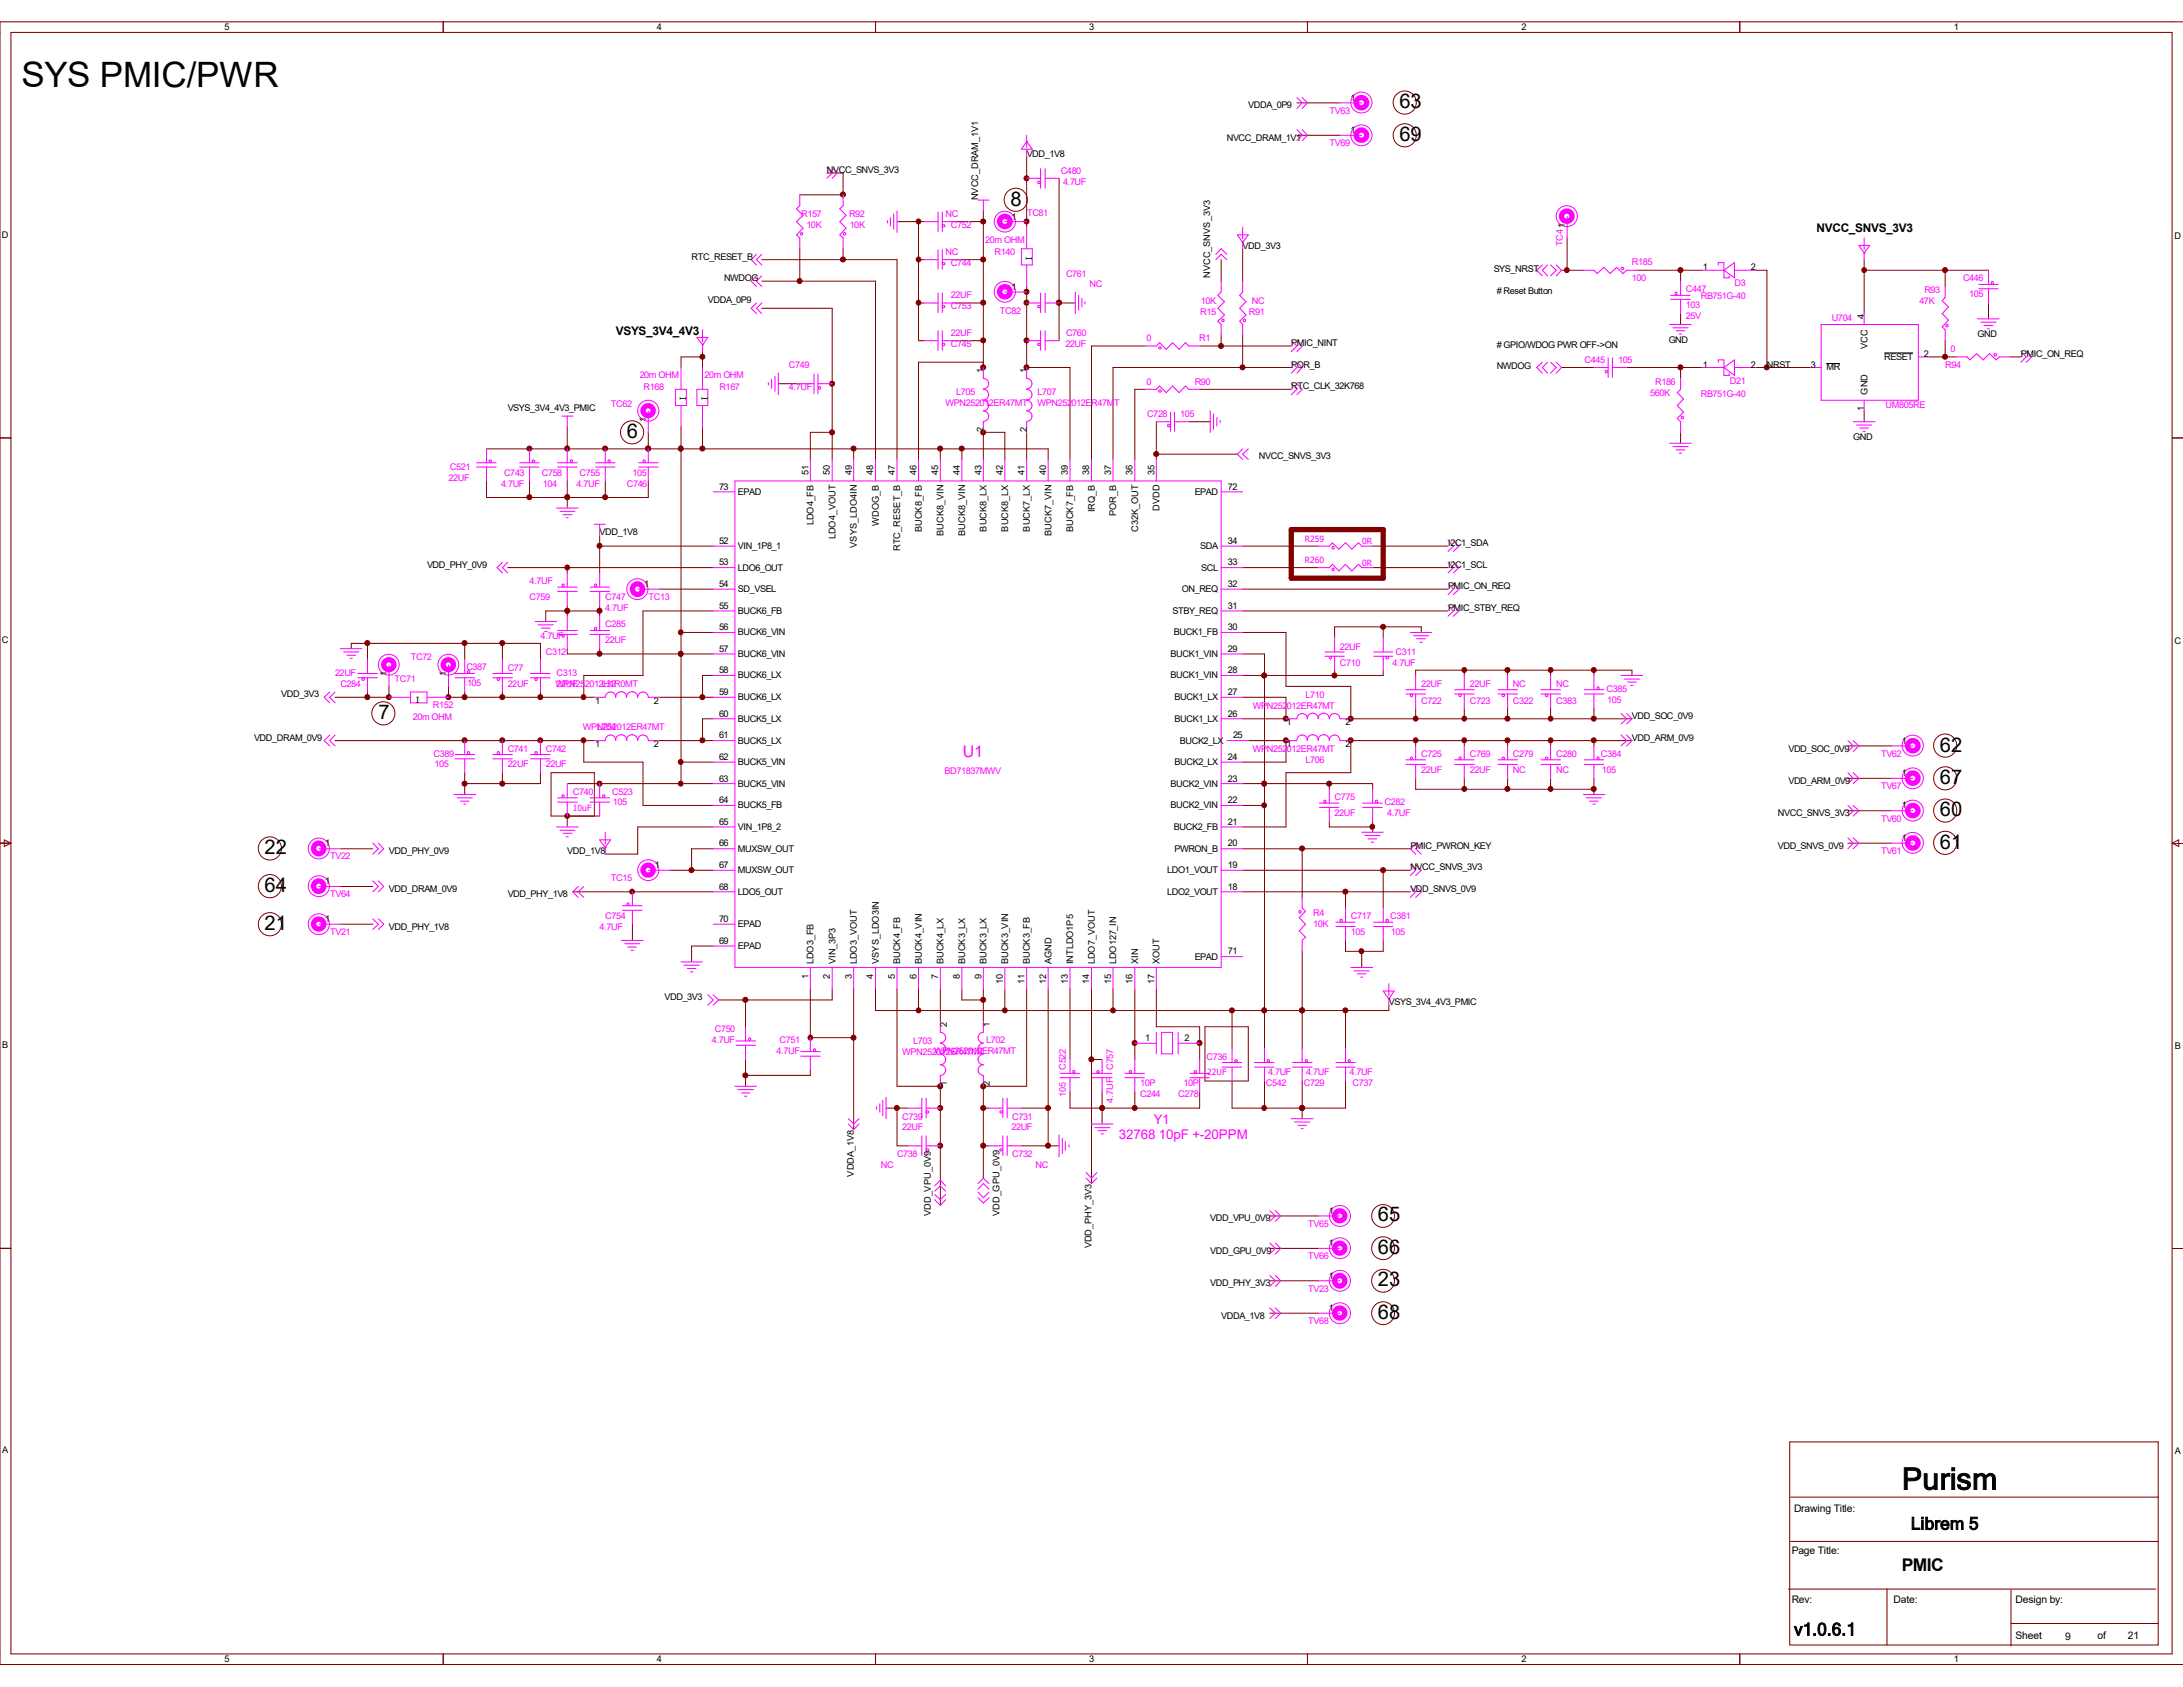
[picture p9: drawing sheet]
<svg xmlns="http://www.w3.org/2000/svg" width="279mm" height="216mm" viewBox="0 0 279 216" stroke-linecap="round" stroke-linejoin="round" font-family="sans-serif">
<defs><g id="words">
<text font-size="4.5" x="2.8" y="11.1">SYS PMIC/PWR</text>
<text font-size="3.9" x="243.4" y="190.6">Purism</text>
<g font-size="2.6">
<text x="179.1" y="13.9">63</text>
<text x="179.1" y="18">69</text>
<text x="129.3" y="26.3">8</text>
<text x="80.2" y="56">6</text>
<text x="48.4" y="92">7</text>
<text x="248.3" y="96.2">62</text>
<text x="248.3" y="100.3">67</text>
<text x="248.3" y="104.4">60</text>
<text x="33.9" y="109.3">22</text>
<text x="248.3" y="108.6">61</text>
<text x="33.9" y="114.1">64</text>
<text x="33.9" y="119">21</text>
<text x="176.4" y="160.5">66</text>
<text x="176.4" y="156.3">65</text>
<text x="176.4" y="164.6">23</text>
<text x="176.4" y="168.7">68</text>
</g>
<g font-size="2.2">
<text x="244.6" y="195.7">Librem 5</text>
<text x="243.4" y="201">PMIC</text>
<text x="229.6" y="209.3">v1.0.6.1</text>
</g>
<text font-size="2.1" fill="#f0f" x="123.2" y="96.9">U1</text>
<g font-size="1.7" fill="#f0f">
<text x="147.7" y="143.8">Y1</text>
<text x="143.2" y="145.8">32768 10pF +-20PPM</text>
</g>
<g font-size="1.5">
<text x="232.5" y="29.6">NVCC_SNVS_3V3</text>
<text x="78.8" y="42.9">VSYS_3V4_4V3</text>
</g>
<g font-size="1.3">
<text x="229.6" y="193.5">Drawing Title:</text>
<text x="229.3" y="198.9">Page Title:</text>
<text x="229.3" y="205.1">Rev:</text>
<text x="242.4" y="205.1">Date:</text>
<text x="258" y="209.7">Sheet</text>
<text x="258" y="205.1">Design by:</text>
<text x="264.3" y="209.8">9</text>
<text x="268.5" y="209.7">of</text>
<text x="272.3" y="209.7">21</text>
</g>
<g font-size="1.2">
<text x="28.7" y="3.9">5</text>
<text x="84.1" y="3.9">4</text>
<text x="139.4" y="3.9">3</text>
<text x="194.7" y="3.9">2</text>
<text x="250.1" y="3.9">1</text>
<text x="157" y="18">NVCC_DRAM_1V1</text>
<text x="159.8" y="13.9">VDDA_0P9</text>
<text x="172.8" y="17.1">1</text>
<text x="172.8" y="12.9">1</text>
<text x="105.8" y="22.1">NVCC_SNVS_3V3</text>
<text x="131.4" y="20.1">VDD_1V8</text>
<text x="125.2" y="25.6" transform="rotate(-90 125.2 25.6)">NVCC_DRAM_1V1</text>
<text x="129.5" y="28.1">1</text>
<text x=".3" y="30.4">D</text>
<text x="88.5" y="33.2">RTC_RESET_B</text>
<text x="92.7" y="36">NWDOG</text>
<text x="154.9" y="35.6" transform="rotate(-90 154.9 35.6)">NVCC_SNVS_3V3</text>
<text x="159" y="31.8">VDD_3V3</text>
<text x="191.2" y="34.8">SYS_NRST</text>
<text x="217.9" y="34.6">1</text>
<text x="224.1" y="34.6">2</text>
<text x="278.3" y="30.6">D</text>
<text x="90.6" y="38.8">VDDA_0P9</text>
<text x="129.5" y="37.1">1</text>
<text x="191.6" y="37.6"># Reset Button</text>
<text x="238.6" y="40.8" transform="rotate(-90 238.6 40.8)">4</text>
<text x="125.9" y="47.8" transform="rotate(-90 125.9 47.8)">1</text>
<text x="131.4" y="47.8" transform="rotate(-90 131.4 47.8)">1</text>
<text x="165.3" y="47">POR_B</text>
<text x="165.3" y="44.3">PMIC_NINT</text>
<text x="191.6" y="44.5"># GPIO/WDOG PWR OFF-&gt;ON</text>
<text x="191.6" y="47.2">NWDOG</text>
<text x="213.6" y="43.9">GND</text>
<text x="217.9" y="47">1</text>
<text x="224.1" y="47">2</text>
<text x="226.1" y="47">NRST</text>
<text x="231.8" y="47">3</text>
<text x="233.8" y="47.4">MR</text>
<text x="239" y="44.7" transform="rotate(-90 239 44.7)">VCC</text>
<text x="241.2" y="46.1">RESET</text>
<text x="246.2" y="45.7">2</text>
<text x="253.1" y="43.2">GND</text>
<text x="258.7" y="45.7">PMIC_ON_REQ</text>
<text x="65" y="52.6">VSYS_3V4_4V3_PMIC</text>
<text x="165.3" y="49.8">RTC_CLK_32K768</text>
<text x="238.6" y="52.5" transform="rotate(-90 238.6 52.5)">1</text>
<text x="239" y="50.5" transform="rotate(-90 239 50.5)">GND</text>
<text x="82.7" y="54.1" transform="rotate(-90 82.7 54.1)">1</text>
<text x="125.9" y="55.3" transform="rotate(-90 125.9 55.3)">2</text>
<text x="131.4" y="55.3" transform="rotate(-90 131.4 55.3)">2</text>
<text x="161.1" y="58.8">NVCC_SNVS_3V3</text>
<text x="237.2" y="56.3">GND</text>
<text x="92" y="62.7">73</text>
<text x="94.4" y="63.3">EPAD</text>
<text x="103.5" y="60.7" transform="rotate(-90 103.5 60.7)">51</text>
<text x="106.2" y="60.7" transform="rotate(-90 106.2 60.7)">50</text>
<text x="109" y="60.7" transform="rotate(-90 109 60.7)">49</text>
<text x="111.8" y="60.7" transform="rotate(-90 111.8 60.7)">48</text>
<text x="114.5" y="60.7" transform="rotate(-90 114.5 60.7)">47</text>
<text x="117.3" y="60.7" transform="rotate(-90 117.3 60.7)">46</text>
<text x="120.1" y="60.7" transform="rotate(-90 120.1 60.7)">45</text>
<text x="122.9" y="60.7" transform="rotate(-90 122.9 60.7)">44</text>
<text x="125.6" y="60.7" transform="rotate(-90 125.6 60.7)">43</text>
<text x="128.4" y="60.7" transform="rotate(-90 128.4 60.7)">42</text>
<text x="131.1" y="60.7" transform="rotate(-90 131.1 60.7)">41</text>
<text x="133.9" y="60.7" transform="rotate(-90 133.9 60.7)">40</text>
<text x="136.7" y="60.7" transform="rotate(-90 136.7 60.7)">39</text>
<text x="139.4" y="60.7" transform="rotate(-90 139.4 60.7)">38</text>
<text x="140.1" y="65.6" transform="rotate(-90 140.1 65.6)">IRQ_B</text>
<text x="142.2" y="60.7" transform="rotate(-90 142.2 60.7)">37</text>
<text x="144.9" y="60.7" transform="rotate(-90 144.9 60.7)">36</text>
<text x="147.7" y="60.7" transform="rotate(-90 147.7 60.7)">35</text>
<text x="148.4" y="65.4" transform="rotate(-90 148.4 65.4)">DVDD</text>
<text x="152.9" y="63.3">EPAD</text>
<text x="157.1" y="62.7">72</text>
<text x="76.8" y="68.5">VDD_1V8</text>
<text x="92" y="69.6">52</text>
<text x="94.4" y="70.3">VIN_1P8_1</text>
<text x="104.1" y="67.2" transform="rotate(-90 104.1 67.2)">LDO4_FB</text>
<text x="106.9" y="69" transform="rotate(-90 106.9 69)">LDO4_VOUT</text>
<text x="109.7" y="70.1" transform="rotate(-90 109.7 70.1)">VSYS_LDO4IN</text>
<text x="112.5" y="67.3" transform="rotate(-90 112.5 67.3)">WDOG_B</text>
<text x="115.2" y="70.5" transform="rotate(-90 115.2 70.5)">RTC_RESET_B</text>
<text x="118" y="68.1" transform="rotate(-90 118 68.1)">BUCK8_FB</text>
<text x="120.8" y="68.6" transform="rotate(-90 120.8 68.6)">BUCK8_VIN</text>
<text x="123.5" y="68.6" transform="rotate(-90 123.5 68.6)">BUCK8_VIN</text>
<text x="126.3" y="68" transform="rotate(-90 126.3 68)">BUCK8_LX</text>
<text x="129" y="68" transform="rotate(-90 129 68)">BUCK8_LX</text>
<text x="131.8" y="68" transform="rotate(-90 131.8 68)">BUCK7_LX</text>
<text x="134.6" y="68.6" transform="rotate(-90 134.6 68.6)">BUCK7_VIN</text>
<text x="137.4" y="68.1" transform="rotate(-90 137.4 68.1)">BUCK7_FB</text>
<text x="142.9" y="66" transform="rotate(-90 142.9 66)">POR_B</text>
<text x="145.7" y="68.1" transform="rotate(-90 145.7 68.1)">C32K_OUT</text>
<text x="153.6" y="70.3">SDA</text>
<text x="157.1" y="69.6">34</text>
<text x="185.3" y="69.9">I2C1_SDA</text>
<text x="54.7" y="72.6">VDD_PHY_0V9</text>
<text x="82.5" y="75.1">1</text>
<text x="92" y="72.3">53</text>
<text x="92" y="75.1">54</text>
<text x="92" y="77.9">55</text>
<text x="94.4" y="73">LDO6_OUT</text>
<text x="94.4" y="75.8">SD_VSEL</text>
<text x="151.3" y="75.8">ON_REQ</text>
<text x="153.8" y="73">SCL</text>
<text x="157.1" y="77.9">31</text>
<text x="157.1" y="75.1">32</text>
<text x="157.1" y="72.3">33</text>
<text x="185.3" y="75.4">PMIC_ON_REQ</text>
<text x="185.3" y="72.6">I2C1_SCL</text>
<text x=".3" y="82.3">C</text>
<text x="92" y="80.7">56</text>
<text x="92" y="83.4">57</text>
<text x="94.4" y="78.6">BUCK6_FB</text>
<text x="94.4" y="81.3">BUCK6_VIN</text>
<text x="150.1" y="78.6">STBY_REQ</text>
<text x="150.2" y="81.3">BUCK1_FB</text>
<text x="157.1" y="83.4">29</text>
<text x="157.1" y="80.7">30</text>
<text x="185.3" y="78.2">PMIC_STBY_REQ</text>
<text x="278.3" y="82.4">C</text>
<text x="36" y="89.2">VDD_3V3</text>
<text x="49.5" y="86.6" transform="rotate(-90 49.5 86.6)">1</text>
<text x="57.1" y="86.6" transform="rotate(-90 57.1 86.6)">1</text>
<text x="92" y="86.2">58</text>
<text x="92" y="88.9">59</text>
<text x="94.4" y="84.1">BUCK6_VIN</text>
<text x="94.4" y="86.8">BUCK6_LX</text>
<text x="94.4" y="89.6">BUCK6_LX</text>
<text x="149.8" y="86.8">BUCK1_VIN</text>
<text x="149.8" y="84.1">BUCK1_VIN</text>
<text x="150.3" y="89.6">BUCK1_LX</text>
<text x="157.1" y="88.9">27</text>
<text x="157.1" y="86.2">28</text>
<text x="32.5" y="94.8">VDD_DRAM_0V9</text>
<text x="76.2" y="95.6">1</text>
<text x="76.2" y="90">1</text>
<text x="83.7" y="95.6">2</text>
<text x="83.7" y="90">2</text>
<text x="92" y="91.7">60</text>
<text x="92" y="94.5">61</text>
<text x="94.4" y="92.4">BUCK5_LX</text>
<text x="94.4" y="95.2">BUCK5_LX</text>
<text x="150.3" y="92.4">BUCK1_LX</text>
<text x="151" y="95.2">BUCK2_LX</text>
<text x="157.1" y="91.7">26</text>
<text x="157.8" y="94.5">25</text>
<text x="164.7" y="92.8">1</text>
<text x="164.7" y="95.6">1</text>
<text x="172.2" y="92.8">2</text>
<text x="172.2" y="95.6">2</text>
<text x="208.9" y="94.8">VDD_ARM_0V9</text>
<text x="208.9" y="92">VDD_SOC_0V9</text>
<text x="243.4" y="95.2">1</text>
<text x="92" y="97.2">62</text>
<text x="92" y="100">63</text>
<text x="94.4" y="97.9">BUCK5_VIN</text>
<text x="94.4" y="100.7">BUCK5_VIN</text>
<text x="149.8" y="100.7">BUCK2_VIN</text>
<text x="150.3" y="97.9">BUCK2_LX</text>
<text x="157.1" y="100">23</text>
<text x="157.1" y="97.2">24</text>
<text x="228.9" y="96.2">VDD_SOC_0V9</text>
<text x="228.9" y="100.3">VDD_ARM_0V9</text>
<text x="243.4" y="99.4">1</text>
<text x="92" y="102.8">64</text>
<text x="92" y="105.6">65</text>
<text x="94.4" y="103.5">BUCK5_FB</text>
<text x="94.4" y="106.2">VIN_1P8_2</text>
<text x="149.8" y="103.5">BUCK2_VIN</text>
<text x="150.2" y="106.2">BUCK2_FB</text>
<text x="157.1" y="105.6">21</text>
<text x="157.1" y="102.8">22</text>
<text x="227.5" y="104.4">NVCC_SNVS_3V3</text>
<text x="243.4" y="107.7">1</text>
<text x="243.4" y="103.5">1</text>
<text x="41.6" y="113.2">1</text>
<text x="41.6" y="108.3">1</text>
<text x="49.8" y="109.3">VDD_PHY_0V9</text>
<text x="72.6" y="109.3">VDD_1V8</text>
<text x="83.8" y="111.1">1</text>
<text x="92" y="108.3">66</text>
<text x="92" y="111.1">67</text>
<text x="92" y="113.9">68</text>
<text x="94.4" y="109">MUXSW_OUT</text>
<text x="94.4" y="111.8">MUXSW_OUT</text>
<text x="149.4" y="111.8">LDO1_VOUT</text>
<text x="150.3" y="109">PWRON_B</text>
<text x="157.1" y="113.9">18</text>
<text x="157.1" y="111.1">19</text>
<text x="157.1" y="108.3">20</text>
<text x="180.5" y="111.4">NVCC_SNVS_3V3</text>
<text x="180.5" y="108.6">PMIC_PWRON_KEY</text>
<text x="227.5" y="108.6">VDD_SNVS_0V9</text>
<text x="41.6" y="118">1</text>
<text x="49.8" y="114.1">VDD_DRAM_0V9</text>
<text x="49.8" y="119">VDD_PHY_1V8</text>
<text x="65" y="114.9">VDD_PHY_1V8</text>
<text x="92" y="118">70</text>
<text x="94.4" y="114.5">LDO5_OUT</text>
<text x="94.4" y="118.7">EPAD</text>
<text x="149.4" y="114.5">LDO2_VOUT</text>
<text x="180.5" y="114.1">VDD_SNVS_0V9</text>
<text x="92" y="120.8">69</text>
<text x="94.4" y="121.5">EPAD</text>
<text x="103.5" y="125.3" transform="rotate(-90 103.5 125.3)">1</text>
<text x="104.1" y="123.4" transform="rotate(-90 104.1 123.4)">LDO3_FB</text>
<text x="106.2" y="125.3" transform="rotate(-90 106.2 125.3)">2</text>
<text x="106.9" y="123.4" transform="rotate(-90 106.9 123.4)">VIN_3P3</text>
<text x="109" y="125.3" transform="rotate(-90 109 125.3)">3</text>
<text x="109.7" y="123.4" transform="rotate(-90 109.7 123.4)">LDO3_VOUT</text>
<text x="111.8" y="125.3" transform="rotate(-90 111.8 125.3)">4</text>
<text x="112.5" y="123.4" transform="rotate(-90 112.5 123.4)">VSYS_LDO3IN</text>
<text x="114.5" y="125.3" transform="rotate(-90 114.5 125.3)">5</text>
<text x="115.2" y="123.4" transform="rotate(-90 115.2 123.4)">BUCK4_FB</text>
<text x="117.3" y="125.3" transform="rotate(-90 117.3 125.3)">6</text>
<text x="118" y="123.4" transform="rotate(-90 118 123.4)">BUCK4_VIN</text>
<text x="120.1" y="125.3" transform="rotate(-90 120.1 125.3)">7</text>
<text x="120.8" y="123.4" transform="rotate(-90 120.8 123.4)">BUCK4_LX</text>
<text x="122.9" y="125.3" transform="rotate(-90 122.9 125.3)">8</text>
<text x="123.5" y="123.4" transform="rotate(-90 123.5 123.4)">BUCK3_LX</text>
<text x="125.6" y="125.3" transform="rotate(-90 125.6 125.3)">9</text>
<text x="126.3" y="123.4" transform="rotate(-90 126.3 123.4)">BUCK3_LX</text>
<text x="128.4" y="125.9" transform="rotate(-90 128.4 125.9)">10</text>
<text x="129" y="123.4" transform="rotate(-90 129 123.4)">BUCK3_VIN</text>
<text x="131.1" y="125.9" transform="rotate(-90 131.1 125.9)">11</text>
<text x="131.8" y="123.4" transform="rotate(-90 131.8 123.4)">BUCK3_FB</text>
<text x="133.9" y="125.9" transform="rotate(-90 133.9 125.9)">12</text>
<text x="134.6" y="123.4" transform="rotate(-90 134.6 123.4)">AGND</text>
<text x="136.7" y="125.9" transform="rotate(-90 136.7 125.9)">13</text>
<text x="137.4" y="123.4" transform="rotate(-90 137.4 123.4)">INTLDO1P5</text>
<text x="139.4" y="125.9" transform="rotate(-90 139.4 125.9)">14</text>
<text x="140.1" y="123.4" transform="rotate(-90 140.1 123.4)">LDO7_VOUT</text>
<text x="142.2" y="125.9" transform="rotate(-90 142.2 125.9)">15</text>
<text x="142.9" y="123.4" transform="rotate(-90 142.9 123.4)">LDO127_IN</text>
<text x="144.9" y="125.9" transform="rotate(-90 144.9 125.9)">16</text>
<text x="145.7" y="123.4" transform="rotate(-90 145.7 123.4)">XIN</text>
<text x="147.7" y="125.9" transform="rotate(-90 147.7 125.9)">17</text>
<text x="148.4" y="123.4" transform="rotate(-90 148.4 123.4)">XOUT</text>
<text x="152.9" y="122.8">EPAD</text>
<text x="157.1" y="122.1">71</text>
<text x="85" y="128">VDD_3V3</text>
<text x="121.2" y="131.4" transform="rotate(-90 121.2 131.4)">2</text>
<text x="126.7" y="131.4" transform="rotate(-90 126.7 131.4)">1</text>
<text x="177.8" y="128.7">VSYS_3V4_4V3_PMIC</text>
<text x=".3" y="134.2">B</text>
<text x="146.6" y="133.2">1</text>
<text x="151.6" y="133.2">2</text>
<text x="278.3" y="134.3">B</text>
<text x="121.2" y="139" transform="rotate(-90 121.2 139)">1</text>
<text x="126.7" y="139" transform="rotate(-90 126.7 139)">2</text>
<text x="109.3" y="150.6" transform="rotate(-90 109.3 150.6)">VDDA_1V8</text>
<text x="119.1" y="155.6" transform="rotate(-90 119.1 155.6)">VDD_VPU_0V9</text>
<text x="127.9" y="155.6" transform="rotate(-90 127.9 155.6)">VDD_GPU_0V9</text>
<text x="170.1" y="155.4">1</text>
<text x="139.7" y="159.8" transform="rotate(-90 139.7 159.8)">VDD_PHY_3V3</text>
<text x="154.9" y="160.5">VDD_GPU_0V9</text>
<text x="154.9" y="156.3">VDD_VPU_0V9</text>
<text x="170.1" y="159.5">1</text>
<text x="154.9" y="164.6">VDD_PHY_3V3</text>
<text x="170.1" y="167.8">1</text>
<text x="170.1" y="163.7">1</text>
<text x="156.3" y="168.7">VDDA_1V8</text>
<text x=".3" y="186">A</text>
<text x="278.3" y="186.1">A</text>
<text x="28.7" y="212.7">5</text>
<text x="84.1" y="212.7">4</text>
<text x="139.4" y="212.7">3</text>
<text x="194.7" y="212.7">2</text>
<text x="250.1" y="212.7">1</text>
</g>
<g font-size="1.2" fill="#f0f">
<text x="170.2" y="14.6">TV63</text>
<text x="135.8" y="22.3">C480</text>
<text x="136.1" y="23.6">4.7UF</text>
<text x="170.2" y="18.7">TV69</text>
<text x="102.5" y="27.8">R157</text>
<text x="103.2" y="29.2">10K</text>
<text x="108.7" y="27.8">R92</text>
<text x="108.8" y="29.2">10K</text>
<text x="121" y="27.8">NC</text>
<text x="121.7" y="29.2">C752</text>
<text x="131.4" y="27.7">TC81</text>
<text x="121" y="32.6">NC</text>
<text x="121.7" y="34">C744</text>
<text x="126.1" y="31.2">20m OHM</text>
<text x="127.3" y="32.6">R140</text>
<text x="136.4" y="35.4">C761</text>
<text x="200" y="31.5" transform="rotate(-90 200 31.5)">TC41</text>
<text x="208.9" y="33.9">R185</text>
<text x="208.9" y="36">100</text>
<text x="251.2" y="36">C446</text>
<text x="121.7" y="39.6">C753</text>
<text x="121.7" y="38.2">22UF</text>
<text x="128" y="40.1">TC82</text>
<text x="139.4" y="36.8">NC</text>
<text x="153.6" y="40.3">R15</text>
<text x="153.7" y="38.9">10K</text>
<text x="159.9" y="40.3">R91</text>
<text x="160.2" y="38.9">NC</text>
<text x="215.8" y="37.4">C447</text>
<text x="215.8" y="40.8">25V</text>
<text x="215.8" y="39.5">103</text>
<text x="217.7" y="38.3">RB751G-40</text>
<text x="222" y="36.7">D3</text>
<text x="234.4" y="41.1">U704</text>
<text x="245.7" y="38.9">47K</text>
<text x="246.3" y="37.5">R93</text>
<text x="252.1" y="38.1">105</text>
<text x="101" y="47.2">C749</text>
<text x="121.7" y="44.4">C745</text>
<text x="121.7" y="43">22UF</text>
<text x="136.4" y="44.4">22UF</text>
<text x="136.4" y="43">C760</text>
<text x="146.7" y="43.7">0</text>
<text x="153.5" y="43.7">R1</text>
<text x="202.8" y="46.5">C445</text>
<text x="207.1" y="46.5">105</text>
<text x="249" y="47">R94</text>
<text x="249.6" y="45">0</text>
<text x="78.2" y="52">TC62</text>
<text x="81.9" y="48.4">20m OHM</text>
<text x="82.4" y="49.9">R168</text>
<text x="90.2" y="48.4">20m OHM</text>
<text x="92.1" y="49.9">R167</text>
<text x="101" y="49.9">4.7UF</text>
<text x="121" y="51.9">WPN252012ER47MT</text>
<text x="122.4" y="50.5">L705</text>
<text x="132.8" y="50.5">L707</text>
<text x="132.8" y="51.9">WPN252012ER47MT</text>
<text x="146.7" y="49.2">0</text>
<text x="146.8" y="53.4">C728</text>
<text x="151" y="53.4">105</text>
<text x="152.9" y="49.2">R90</text>
<text x="211.2" y="50.6">560K</text>
<text x="211.8" y="49.2">R186</text>
<text x="217.7" y="50.8">RB751G-40</text>
<text x="221.4" y="49.1">D21</text>
<text x="241.3" y="52.2">UM805RE</text>
<text x="57.4" y="61.6">22UF</text>
<text x="57.6" y="60.2">C521</text>
<text x="64.1" y="62.3">4.7UF</text>
<text x="64.5" y="60.9">C743</text>
<text x="69.3" y="60.9">C758</text>
<text x="69.5" y="62.3">104</text>
<text x="73.8" y="62.3">4.7UF</text>
<text x="74.2" y="60.9">C755</text>
<text x="80.2" y="62.3">C746</text>
<text x="80.9" y="60.9">105</text>
<text x="67.8" y="76.8">C759</text>
<text x="67.8" y="74.7">4.7UF</text>
<text x="77.5" y="76.8">C747</text>
<text x="83" y="76.8">TC13</text>
<text x="69.2" y="81.7">4.7UF</text>
<text x="69.8" y="83.8">C312</text>
<text x="77.5" y="80.2">C285</text>
<text x="77.5" y="82.3">22UF</text>
<text x="77.5" y="78.2">4.7UF</text>
<text x="171.5" y="83.1">22UF</text>
<text x="178.6" y="83.8">C311</text>
<text x="42.9" y="86.6">22UF</text>
<text x="43.6" y="88">C284</text>
<text x="50.5" y="87.2">TC71</text>
<text x="52.6" y="84.5">TC72</text>
<text x="59.7" y="85.8">C387</text>
<text x="59.8" y="87.8">105</text>
<text x="65" y="85.9">C77</text>
<text x="65" y="88">22UF</text>
<text x="71.1" y="88">WPN252012H1R0MT</text>
<text x="71.2" y="86.6">C313</text>
<text x="71.2" y="88">22UF</text>
<text x="77" y="88">L32</text>
<text x="167.1" y="89.4">L710</text>
<text x="171.5" y="85.2">C710</text>
<text x="178.2" y="85.2">4.7UF</text>
<text x="181.9" y="88">22UF</text>
<text x="188.1" y="88">22UF</text>
<text x="193.6" y="88">NC</text>
<text x="199.2" y="88">NC</text>
<text x="205.6" y="88.6">C385</text>
<text x="205.7" y="90">105</text>
<text x="52.8" y="92.1">20m OHM</text>
<text x="55.4" y="90.6">R152</text>
<text x="74.6" y="93.5">WPN252012ER47MT</text>
<text x="76.5" y="93.5">L704</text>
<text x="160.4" y="90.8">WPN252012ER47MT</text>
<text x="181.9" y="90">C722</text>
<text x="188.1" y="90">C723</text>
<text x="193.6" y="90">C322</text>
<text x="199.2" y="90">C383</text>
<text x="55.5" y="96.9">C389</text>
<text x="55.6" y="98.2">105</text>
<text x="65" y="96.2">C741</text>
<text x="65" y="98.2">22UF</text>
<text x="69.8" y="96.2">C742</text>
<text x="69.8" y="98.2">22UF</text>
<text x="73.3" y="101.7">C740</text>
<text x="78.4" y="101.7">C523</text>
<text x="120.9" y="99">BD71837MWV</text>
<text x="160.4" y="96.3">WPN252012ER47MT</text>
<text x="167.1" y="97.7">L706</text>
<text x="181.9" y="96.9">C725</text>
<text x="181.9" y="98.9">22UF</text>
<text x="188.1" y="96.9">C769</text>
<text x="188.1" y="98.9">22UF</text>
<text x="193.6" y="96.9">C279</text>
<text x="193.6" y="98.9">NC</text>
<text x="199.2" y="96.9">C280</text>
<text x="199.2" y="98.9">NC</text>
<text x="204.9" y="96.9">C384</text>
<text x="205" y="98.9">105</text>
<text x="240.7" y="101">TV67</text>
<text x="240.7" y="96.9">TV62</text>
<text x="78.4" y="103.1">105</text>
<text x="170.8" y="102.4">C775</text>
<text x="170.8" y="104.4">22UF</text>
<text x="177.2" y="103.1">C282</text>
<text x="177.5" y="104.4">4.7UF</text>
<text x="240.7" y="105.2">TV60</text>
<text x="42.2" y="110">TV22</text>
<text x="78.2" y="112.7">TC15</text>
<text x="240.7" y="109.3">TV61</text>
<text x="42.2" y="114.9">TV64</text>
<text x="42.2" y="119.7">TV21</text>
<text x="76.8" y="119">4.7UF</text>
<text x="77.5" y="117.6">C754</text>
<text x="168.1" y="117.2">R4</text>
<text x="168.1" y="118.6">10K</text>
<text x="172.9" y="117.6">C717</text>
<text x="172.9" y="119.7">105</text>
<text x="177.9" y="117.6">C381</text>
<text x="178" y="119.7">105</text>
<text x="91.1" y="133.5">4.7UF</text>
<text x="91.5" y="132.1">C750</text>
<text x="99.4" y="134.9">4.7UF</text>
<text x="99.8" y="133.5">C751</text>
<text x="115.5" y="135">WPN252012ER47MT</text>
<text x="116.9" y="133.6">L703</text>
<text x="119.5" y="134.9">WPN252012ER47MT</text>
<text x="126.2" y="133.5">L702</text>
<text x="136.4" y="137" transform="rotate(-90 136.4 137)">C522</text>
<text x="142.5" y="137" transform="rotate(-90 142.5 137)">C757</text>
<text x="154.4" y="135.6">C736</text>
<text x="162.3" y="137.6">4.7UF</text>
<text x="167.2" y="137.6">4.7UF</text>
<text x="172.7" y="137.6">4.7UF</text>
<text x="115.5" y="143.3">C739</text>
<text x="129.5" y="143.3">C731</text>
<text x="136.4" y="140.4" transform="rotate(-90 136.4 140.4)">105</text>
<text x="142.5" y="141.1" transform="rotate(-90 142.5 141.1)">4.7UF</text>
<text x="145.9" y="140.4">C244</text>
<text x="145.9" y="139">10P</text>
<text x="150.8" y="140.4">C278</text>
<text x="151.5" y="139">10P</text>
<text x="162" y="139">C542</text>
<text x="166.9" y="139">C729</text>
<text x="173.1" y="139">C737</text>
<text x="112.7" y="149.5">NC</text>
<text x="114.8" y="148.1">C738</text>
<text x="115.5" y="144.7">22UF</text>
<text x="129.5" y="144.7">22UF</text>
<text x="129.5" y="148.1">C732</text>
<text x="132.5" y="149.5">NC</text>
<text x="167.4" y="161.2">TV66</text>
<text x="167.4" y="157">TV65</text>
<text x="167.4" y="165.3">TV23</text>
<text x="167.4" y="169.5">TV68</text>
</g>
<g font-size="1.1">
<text x="132.1" y="33.2" transform="rotate(-90 132.1 33.2)">I</text>
<text x="87.8" y="51.2" transform="rotate(-90 87.8 51.2)">I</text>
<text x="90.6" y="51.2" transform="rotate(-90 90.6 51.2)">I</text>
<text x="53.3" y="90">I</text>
</g>
<g font-size="1.1" fill="#f0f">
<text x="167" y="69.3">R259</text>
<text x="174.3" y="69.6">0R</text>
<text x="167" y="72.1">R260</text>
<text x="174.3" y="72.4">0R</text>
<text x="73.3" y="103.8">10uF</text>
<text x="154.5" y="137.6">22UF</text>
</g>
</g></defs>
<g fill="none" stroke="#800000" stroke-width=".13">
<path d="M1.4 4.1h276.6v207.6h-276.6zM56.7 2.8v1.3M112.1 2.8v1.3M166 13.2h5.5M166 17.3h5.5M167.3 2.8v1.3M222.7 2.8v1.3M279.4 2.8h-279.4v210.2h279.4M97.5 36h14.6v22.8M97.5 33.2h17.3v25.6M97.5 39.5h9v19.3M102.4 31.8v4.2"/>
<path d="M102.4 24.9h5.5M105.8 22.1h2.1v2.8M107.9 24.9h.1M107.9 31.8v1.4M114.8 28.4h3.5M117.6 28.4v15.2h.7M117.6 38.8h.7M117.6 33.2h.7M122.4 38.8h3.5M122.4 33.2h3.5M122.4 28.4h3.5M125.9 27v20"/>
<path d="M131.4 22.8h.1M131.4 38.8h.1M131.4 37.4h.1M131.4 28.4h.1M131.4 20.1v9M131.4 36.7v10.3M135.6 38.8h.1M135.6 22.8v20.8M135.6 38.8h2M156.3 33.2v2.8M159 31.8v4.2M199.9 34.6h2.7"/>
<path d="M200.6 30.4v4.2M209.5 34.6h8.3M215.1 34.6v1.4M224.7 34.6h1.4v12.4M238.6 33.2v6.9M238.6 34.6h15.9M249 34.6v2.1M254.5 38.8v2M0 56h1.4M62.3 57.4h71.9v1.4M67.8 57.4h.1M72.6 57.4h.1"/>
<path d="M72.6 54.7v2.7M77.5 57.4h.1M83 57.4h.1M83 55.3v2.1M87.2 57.4h.1M87.2 54.7v45.6M89.9 45v2M89.9 54.7v2.7M89.9 45.7h-2.7v1.3M99.6 49.1h2.8M106.5 49.1h.1M106.5 55.3h-2.8v3.5"/>
<path d="M109.3 57.4v1.4M120.4 57.4v1.4M122.4 43.6h3.5M123.1 57.4v1.4M125.9 55.3h.1M125.9 47h.1M125.9 46.4h-8.3v12.4M125.9 55.3v3.5M125.9 55.3h2.7v3.5M131.4 43.6h.1M131.4 47h.1M131.4 55.3v3.5"/>
<path d="M131.4 47h5.5v11.8M146.6 44.3h-6.9v14.5M146.6 49.8h-1.4v9M148 54v4.8M148 58.1h10.4M152.1 54h2.8M153.5 49.8h11.8M153.5 44.3h11.8M156.3 42.9v1.4M159 42.9v4.1M165.3 47h-22.8v11.8M199.9 47h4.1"/>
<path d="M208.2 47h9.6M215.1 40.1v1.4M215.1 47v1.4M215.1 55.3v1.4M224.7 47h7M238.6 52.6v1.4M246.9 45.7h3.5M249 43.6v2.1M257.3 45.7h1.4M278 56h1.4M62.3 61.6v2.1h20.7v-2.1M65 72.6h26.3"/>
<path d="M67.8 61.6v2.1M72.6 63.7h.1M72.6 78.2h.1M72.6 61.6v3.4M72.6 72.6v.7M72.6 77.5v1.4M76.8 78.2h-7v1.3M76.8 69.9h14.5M76.8 68.5v4.8M76.8 77.5v1.4M77.5 61.6v2.1M84.4 75.4h6.9"/>
<path d="M91.3 78.2h-9v8.2h-7.6v2.8M159 78.2h26.3M159 75.4h26.3M159 72.6h9.7M159 69.9h9.7M175.7 72.6h9.6M175.7 69.9h9.6M42.9 94.8h33.2M42.9 89.2h6.9M45 83v-.7h24.2v2.1M47 82.3v2.1M47 88.6v.6"/>
<path d="M49.8 89.2h.1M49.8 87.8v1.4M57.4 89.2h.1M57.4 89.2h18.7M57.4 87.8v1.4M59.5 94.8h.1M59.5 82.3v2.1M59.5 88.6v.6M59.5 98.9v2.8M64.3 94.8h.1M64.3 82.3v2.1M64.3 88.6v.6"/>
<path d="M64.3 98.9v1.4M69.2 94.8h.1M69.2 98.9v1.4h-9.7M69.2 88.6v.6M72.6 83v.7h18.7M74.7 94.8v2.7h7.6v5.6h9M76.8 83v.7M84.4 94.8h6.9M84.4 89.2h6.9M87.2 83.7h.1M87.2 97.5h4.1M87.2 80.9h4.1"/>
<path d="M91.3 86.4h-1.4v2.8M91.3 92h-1.4v2.8M159 83.7h2.8v50.5M159 80.9h5.6v6.9h8.3v4.2M159 89.2h5.6v2.8M159 92h5.6M159.8 94.8h4.8M161.8 86.4h.1M164.6 94.8h.1M164.6 92h.1M164.6 94.8v2.7h-5.6M170.8 85.8v.6"/>
<path d="M172.9 94.8h.1M172.9 92h.1M172.9 94.8v4.1h-8.3v6.9h-5.6M172.9 94.8h36M172.9 92h36M177 80.2v1.4M177 85.8v.6h-18M181.2 86.4v-.6h27.7v.6M181.2 90.6v1.4M181.2 94.8v.7M181.2 99.6v1.4h22.8M181.9 80.9v-.7h-11.1v1.4"/>
<path d="M187.4 85.8v.6M187.4 90.6v1.4M187.4 94.8v.7M187.4 99.6v1.4M193 85.8v.6M193 90.6v1.4M193 94.8v.7M193 99.6v1.4M198.5 85.8v.6M198.5 90.6v1.4M198.5 94.8v.7M198.5 99.6v1.4"/>
<path d="M204 85.8v.6M204 90.6v1.4M204 94.8v.7M204 99.6v2.1M236.5 95.5h5.6M236.5 99.6h5.6M0 107.9h1.4M.6 107.5l.8 .4-.8 .4zM43.6 108.6h4.1M43.6 113.5h4.1M43.6 118.3h4.1M72.6 104.4h.1"/>
<path d="M72.6 100.3h18.7M72.6 104.4v1.4M73.3 114.1h18M76.1 104.4v-5.5h-5.6v5.5h6.3M76.8 100.3h.1M80.9 114.1h.1M80.9 118.3v2.1M85.8 111.4h5.5M88.5 111.4h.1M91.3 108.6h-2.8v2.8M91.3 105.8h-9.7v3.5h-4.1M159 111.4h21.5"/>
<path d="M159 114.1h21.5M159 108.6h21.5M159 103.1h2.8M159 100.3h16.7v.7M161.8 100.3h.1M166.7 108.6v6.3M170.1 100.3v.7M170.1 105.2v.6h5.6M172.2 114.1v2.1M175.7 105.2v1.3M177 111.4v4.8M236.5 107.9h5.6"/>
<path d="M236.5 103.8h5.6M278 107.9h1.4M278 107.9l.8-.4v.8zM91.3 121.1h-2.8v2M95.4 128v3.4M95.4 135.6v3.4M103.7 132.8h.1M103.7 136.9v.7h-8.3M103.7 126.6v6.2M103.7 132.8h5.6M106.5 126.6v1.4h-14.5M109.3 126.6v18"/>
<path d="M112.1 126.6v2.7h65.7v-.6M114.8 126.6v12.4h5.6M117.6 126.6v2.7M120.4 139h.1M120.4 126.6v4.1M120.4 139v15.3M123.1 126.6v1.4h2.8M125.9 139h.1M125.9 126.6v4.1M125.9 139v11.8M128.6 126.6v2.7M131.4 126.6v12.4h-5.5"/>
<path d="M134.2 126.6v20M136.9 139.7v2.1h16.6v-2.1M136.9 126.6v9M139.7 126.6v24.9M139.7 135.6h1.4M141.1 139.7v4.1M142.5 126.6v2.7M145.2 133.5h.1M145.2 126.6v9M145.2 139.7v2.1M148 126.6v4.8h5.5v4.2M153.5 133.5h.1"/>
<path d="M154.2 131.4h5.6v6.9h-5.6zM157.7 138.3v3.5h14.5v-3.5M157.7 129.3v4.9M161.8 129.3h.1M161.8 138.3v3.5M166.7 129.3h.1M166.7 121.8v12.4M166.7 138.3v4.9M172.2 120.4v1.4h4.8v-1.4M172.2 129.3v4.9M174.3 121.8v2M0 159.8h1.4"/>
<path d="M113.4 141.8h2.8M114.8 141.8v4.8h1.4M120.4 141.8h.1M120.4 146.6h.1M125.9 141.8h.7M125.9 146.6h.7M130.7 141.8h3.5M130.7 146.6h4.9M141.1 141.8h.1M162.5 159.8h6.2M162.5 155.6h6.2M166.7 141.8h.1"/>
<path d="M278 159.8h1.4M162.5 168.1h6.2M162.5 163.9h6.2M229.1 184.5h47.1v26h-47.1zM229.2 197.3h47M229.2 191.6h47M56.7 211.7v1.3M112.1 211.7v1.3M167.3 211.7v1.3M222.7 211.7v1.3M228.9 203.4h47M241.5 203.4v7.1"/>
<path d="M257.4 207.8h18.8M257.4 203.5v7.2"/>
<circle cx="179.8" cy="13.1" r="1.48"/>
<circle cx="179.8" cy="17.3" r="1.48"/>
<circle cx="130" cy="25.6" r="1.48"/>
<circle cx="80.9" cy="55.3" r="1.48"/>
<circle cx="49.1" cy="91.3" r="1.48"/>
<circle cx="249" cy="99.6" r="1.48"/>
<circle cx="249" cy="95.4" r="1.48"/>
<circle cx="34.5" cy="108.6" r="1.48"/>
<circle cx="34.5" cy="113.4" r="1.48"/>
<circle cx="34.5" cy="118.3" r="1.48"/>
<circle cx="249" cy="103.7" r="1.48"/>
<circle cx="249" cy="107.9" r="1.48"/>
<circle cx="177" cy="155.6" r="1.46"/>
<circle cx="177" cy="159.7" r="1.46"/>
<circle cx="177" cy="163.9" r="1.46"/>
<circle cx="177" cy="168.1" r="1.46"/>
</g>
<path d="M165.3 67.8h11.7v6.2h-11.7z" fill="none" stroke="#800000" stroke-width=".68"/>
<g fill="#800000" stroke="#800000" stroke-width=".13">
<circle cx="89.9" cy="45.7" r=".32"/>
<circle cx="95.4" cy="137.6" r=".32"/>
<circle cx="120.3" cy="141.8" r=".32"/>
<circle cx="120.3" cy="146.6" r=".32"/>
<circle cx="120.3" cy="139" r=".32"/>
<circle cx="114.8" cy="141.8" r=".32"/>
<circle cx="125.8" cy="128" r=".32"/>
<circle cx="128.6" cy="129.3" r=".31"/>
<circle cx="125.8" cy="139" r=".32"/>
<circle cx="134.1" cy="141.8" r=".32"/>
<circle cx="134.1" cy="146.6" r=".32"/>
<circle cx="125.8" cy="141.8" r=".32"/>
<circle cx="125.8" cy="146.6" r=".32"/>
<circle cx="117.5" cy="129.3" r=".31"/>
<circle cx="142.4" cy="129.3" r=".31"/>
<circle cx="141" cy="141.8" r=".31"/>
<circle cx="157.7" cy="129.3" r=".32"/>
<circle cx="161.8" cy="129.3" r=".31"/>
<circle cx="166.6" cy="129.3" r=".32"/>
<circle cx="166.6" cy="141.8" r=".32"/>
<circle cx="161.8" cy="141.8" r=".31"/>
<circle cx="145.2" cy="141.8" r=".32"/>
<circle cx="177" cy="111.4" r=".32"/>
<circle cx="172.2" cy="114.1" r=".32"/>
<circle cx="174.2" cy="121.7" r=".31"/>
<circle cx="166.6" cy="108.6" r=".32"/>
<circle cx="161.8" cy="103.1" r=".31"/>
<circle cx="161.8" cy="100.3" r=".31"/>
<circle cx="161.8" cy="86.4" r=".31"/>
<circle cx="164.6" cy="94.7" r=".32"/>
<circle cx="170.1" cy="100.3" r=".32"/>
<circle cx="172.9" cy="94.7" r=".32"/>
<circle cx="175.6" cy="105.8" r=".31"/>
<circle cx="181.2" cy="94.7" r=".31"/>
<circle cx="187.4" cy="94.7" r=".31"/>
<circle cx="192.9" cy="94.7" r=".32"/>
<circle cx="198.4" cy="94.7" r=".31"/>
<circle cx="204" cy="101" r=".32"/>
<circle cx="198.4" cy="101" r=".31"/>
<circle cx="192.9" cy="101" r=".32"/>
<circle cx="187.4" cy="101" r=".31"/>
<circle cx="204" cy="94.7" r=".32"/>
<circle cx="164.6" cy="92" r=".32"/>
<circle cx="172.9" cy="92" r=".32"/>
<circle cx="170.8" cy="86.4" r=".32"/>
<circle cx="177" cy="80.2" r=".32"/>
<circle cx="181.2" cy="92" r=".31"/>
<circle cx="187.4" cy="92" r=".31"/>
<circle cx="192.9" cy="92" r=".32"/>
<circle cx="198.4" cy="92" r=".31"/>
<circle cx="204" cy="92" r=".32"/>
<circle cx="187.4" cy="85.7" r=".31"/>
<circle cx="192.9" cy="85.7" r=".32"/>
<circle cx="198.4" cy="85.7" r=".31"/>
<circle cx="204" cy="85.7" r=".32"/>
<circle cx="135.5" cy="38.7" r=".32"/>
<circle cx="125.8" cy="55.3" r=".32"/>
<circle cx="120.3" cy="57.4" r=".32"/>
<circle cx="125.8" cy="43.6" r=".32"/>
<circle cx="125.8" cy="38.7" r=".32"/>
<circle cx="125.8" cy="33.2" r=".32"/>
<circle cx="125.8" cy="28.3" r=".32"/>
<circle cx="117.5" cy="28.3" r=".31"/>
<circle cx="117.5" cy="33.2" r=".31"/>
<circle cx="117.5" cy="38.7" r=".31"/>
<circle cx="83" cy="57.4" r=".32"/>
<circle cx="77.4" cy="57.4" r=".32"/>
<circle cx="72.6" cy="57.4" r=".31"/>
<circle cx="67.8" cy="57.4" r=".32"/>
<circle cx="77.4" cy="63.6" r=".32"/>
<circle cx="72.6" cy="63.6" r=".31"/>
<circle cx="67.8" cy="63.6" r=".32"/>
<circle cx="106.5" cy="49.1" r=".32"/>
<circle cx="76.7" cy="69.9" r=".32"/>
<circle cx="72.6" cy="72.6" r=".31"/>
<circle cx="72.6" cy="78.2" r=".31"/>
<circle cx="125.8" cy="47" r=".32"/>
<circle cx="87.1" cy="57.4" r=".31"/>
<circle cx="87.1" cy="80.9" r=".31"/>
<circle cx="87.1" cy="83.7" r=".31"/>
<circle cx="76.7" cy="83.7" r=".32"/>
<circle cx="89.9" cy="89.2" r=".32"/>
<circle cx="47" cy="82.3" r=".32"/>
<circle cx="59.5" cy="82.3" r=".32"/>
<circle cx="64.3" cy="82.3" r=".32"/>
<circle cx="47" cy="89.2" r=".32"/>
<circle cx="49.8" cy="89.2" r=".32"/>
<circle cx="57.4" cy="89.2" r=".32"/>
<circle cx="59.5" cy="89.2" r=".32"/>
<circle cx="64.3" cy="89.2" r=".32"/>
<circle cx="69.2" cy="89.2" r=".32"/>
<circle cx="131.4" cy="22.8" r=".32"/>
<circle cx="131.4" cy="37.3" r=".32"/>
<circle cx="131.4" cy="28.3" r=".32"/>
<circle cx="131.4" cy="38.7" r=".32"/>
<circle cx="131.4" cy="43.6" r=".32"/>
<circle cx="74.7" cy="89.2" r=".31"/>
<circle cx="89.9" cy="94.7" r=".32"/>
<circle cx="69.2" cy="94.7" r=".32"/>
<circle cx="64.3" cy="94.7" r=".32"/>
<circle cx="59.5" cy="94.7" r=".32"/>
<circle cx="64.3" cy="100.3" r=".32"/>
<circle cx="59.5" cy="100.3" r=".32"/>
<circle cx="103.7" cy="132.8" r=".31"/>
<circle cx="109.2" cy="132.8" r=".32"/>
<circle cx="80.9" cy="114.1" r=".31"/>
<circle cx="76.7" cy="78.2" r=".32"/>
<circle cx="76.7" cy="100.3" r=".32"/>
<circle cx="72.6" cy="104.4" r=".31"/>
<circle cx="87.1" cy="100.3" r=".31"/>
<circle cx="87.1" cy="97.5" r=".31"/>
<circle cx="74.7" cy="94.7" r=".31"/>
<circle cx="95.4" cy="128" r=".32"/>
<circle cx="89.9" cy="57.4" r=".32"/>
<circle cx="153.5" cy="133.5" r=".32"/>
<circle cx="145.2" cy="133.5" r=".32"/>
<circle cx="172.2" cy="129.3" r=".32"/>
<circle cx="139.7" cy="135.6" r=".32"/>
<circle cx="148" cy="58.1" r=".32"/>
<circle cx="156.3" cy="44.3" r=".32"/>
<circle cx="159" cy="47" r=".32"/>
<circle cx="131.4" cy="47" r=".32"/>
<circle cx="123.1" cy="57.4" r=".32"/>
<circle cx="107.9" cy="33.2" r=".32"/>
<circle cx="215.1" cy="47" r=".32"/>
<circle cx="215.1" cy="34.6" r=".32"/>
<circle cx="238.6" cy="34.6" r=".31"/>
<circle cx="226.1" cy="47" r=".32"/>
<circle cx="248.9" cy="34.6" r=".32"/>
<circle cx="248.9" cy="45.7" r=".32"/>
<circle cx="88.5" cy="111.4" r=".32"/>
<circle cx="200.5" cy="34.6" r=".31"/>
<circle cx="102.3" cy="36" r=".32"/>
<circle cx="107.9" cy="24.9" r=".32"/>
<circle cx="106.5" cy="55.3" r=".32"/>
<circle cx="109.2" cy="57.4" r=".32"/>
</g>
<g fill="none" stroke="#f0f" stroke-width=".13">
<path d="M131.4 18.1h.1M131.4 17.3v1.5M131.4 19.1v1M131.4 18.1l.7 1h-1.4zM166 12.5l.7 .7-.7 .7M166 16.6l.7 .7-.7 .7M166.7 12.5l.6 .7-.6 .7M166.7 16.6l.6 .7-.6 .7M171.5 17.3h2.8M171.5 13.2h2.8M96.8 35.3l-.7 .7 .7 .7M96.8 38.8l-.7 .7 .7 .6"/>
<path d="M96.8 32.6l-.7 .6 .7 .7M97.5 35.3l-.7 .7 .7 .7M97.5 38.8l-.7 .7 .7 .6M97.5 32.6l-.7 .6 .7 .7M102.4 24.9v1.4l-.5 .4 .9 .9-.9 .8 .9 .8-.9 .9 .5 .3v1.4M105.8 21.5l.7 .6-.7 .7M106.5 21.5l.7 .6-.7 .7M107.9 24.9v1.4l-.4 .4 .8 .9-.8 .8 .8 .8-.8 .9 .4 .3v1.4M113.6 28.2v.3M114 27.9v1M114.4 27.4v1.9M114.8 27v2.8"/>
<path d="M118.3 33.2h1.8M118.3 38.8h1.8M118.3 28.4h1.8M120.1 27.1v2.5M120.1 32v2.5M120.1 37.5v2.5M120.6 27.1v2.5M120.6 32v2.5M120.6 37.5v2.5M120.6 33.2h1.8M120.6 38.8h1.8M120.6 28.4h1.8"/>
<path d="M120.7 33.6h.2v.2h-.2zM120.7 28.8h.2v.2h-.2zM120.7 39.1h.2v.2h-.2zM125.2 25.6h1.4M125.9 25.6v1.4M128.6 28.4h2.8M128.6 37.4h2.8M130.7 31.8h1.4v2.1h-1.4zM131.4 29.1v2.7M131.4 33.9v2.8M131.4 38.8h1.8M131.4 22.8h1.8"/>
<path d="M132.8 39.1h.3v.2h-.3zM132.8 23.2h.3v.3h-.3zM133.2 21.6v2.5M133.2 37.5v2.5M133.8 21.6v2.5M133.8 37.5v2.5M133.8 38.8h1.8M133.8 22.8h1.8M137.6 37.4v2.7M138 37.8v1.9M138.5 38.2v1.1M138.9 38.6v.3"/>
<path d="M155.6 32.6l.7-.8 .7 .8M155.6 33.2l.7-.6 .7 .6M156.3 36v1.4l-.4 .4 .8 .8-.8 .9 .8 .8-.8 .8 .4 .4v1.4M158.4 30.1h1.4l-.8 .9zM159 31h.1M159 36v1.4l-.3 .4 .8 .8-.8 .9 .8 .8-.8 .8 .3 .4v1.4M159 29.1v1.5M159 30.9v.9M197.4 33.9l-.7 .7 .7 .7M198.1 33.9l-.7 .7 .7 .7M198.5 33.9l.7 .7-.7 .7M199.2 33.9l.7 .7-.7 .7"/>
<path d="M200.6 27.7v2.7M202.6 34.6h1.4l.4 .4 .9-.8 .8 .8 .8-.8 .8 .8 .5-.4h1.3M207.5 34.2h.3v.3h-.3zM213.8 38.3h2.5M213.8 37.8h2.5M215.1 36v1.8M215.1 38.3v1.8M217.8 34.6h2.8M219.9 33.9v-.3h.7v2h.7v-.3M220.6 34.6h.1M220.6 34.6l1.4-1v2zM222 34.6h2.7"/>
<path d="M237.9 31.4h1.4l-.7 1zM238.6 32.4h.1M238.6 30.4v1.6M238.6 32.3v.9M249 36.7v1.4l-.4 .4 .8 .8-.8 .8 .8 .9-.8 .8 .4 .4v1.4M253.3 37h2.4M253.3 36.4h2.4M254.5 34.6v1.8M254.5 37v1.8M61 59.8h2.5M61 59.2h2.5M62.3 57.4v1.8"/>
<path d="M62.3 59.8v1.8M62.6 58.9h.3v.2h-.3zM66.5 59.8h2.5M66.5 59.2h2.5M67.8 57.4v1.8M67.8 59.8v1.8M68.2 58.9h.2v.2h-.2zM71.4 59.8h2.5M71.4 59.2h2.5M71.9 53.3h1.4M72.6 53.3v1.4M72.6 57.4v1.8"/>
<path d="M72.6 59.8v1.8M76.2 59.8h2.5M76.2 59.2h2.5M77.5 57.4v1.8M77.5 59.8v1.8M81.7 59.8h2.5M81.7 59.2h2.5M83 52.6v2.7M83 57.4v1.8M83 59.8v1.8M86.4 49.8h1.4v2.1h-1.4zM87.2 47v2.8"/>
<path d="M87.2 51.9v2.8M89.2 49.8h1.4v2.1h-1.4zM89.2 43.2h1.4l-.7 1zM89.9 44.2h.1M89.9 42.2v1.5M89.9 44v1M89.9 47v2.8M89.9 51.9v2.8M98.3 49v.3M98.8 48.6v1.1M99.2 48.2v1.9M99.6 47.8v2.7"/>
<path d="M102.4 49.1h1.8M103.7 58.8v2.8M104.2 47.9v2.5M104.7 47.9v2.5M104.7 49.1h1.8M106.5 58.8v2.8M109.3 58.8v2.8M112.1 58.8v2.8M114.8 58.8v2.8M117.6 58.8v2.8M118.3 43.6h1.8M120.1 42.3v2.5"/>
<path d="M120.4 58.8v2.8M120.6 42.3v2.5M120.6 43.6h1.8M120.7 44h.2v.2h-.2zM123.1 58.8v2.8M125.9 47v1.4a.7 .7 0 0 1 .6 .7 .7 .7 0 0 1-.6 .7 .7 .7 0 0 1 .6 .7 .7 .7 0 0 1-.6 .7 .68 .68 0 0 1 .6 .7 .68 .68 0 0 1-.6 .7 .68 .68 0 0 1 .6 .7 .68 .68 0 0 1-.6 .6M125.9 54v1.3M125.9 58.8v2.8M128.6 58.8v2.8M131.4 47v1.4a.7 .7 0 0 1 .7 .7 .7 .7 0 0 1-.7 .7 .7 .7 0 0 1 .7 .7 .7 .7 0 0 1-.7 .7 .68 .68 0 0 1 .7 .7 .68 .68 0 0 1-.7 .7 .68 .68 0 0 1 .7 .7 .68 .68 0 0 1-.7 .6M131.4 54v1.3M131.4 58.8v2.8"/>
<path d="M131.4 43.6h1.8M132.8 44h.3v.2h-.3zM133.2 42.3v2.5M133.8 43.6h1.8M133.8 42.3v2.5M134.2 58.8v2.8M136.9 58.8v2.8M139.7 58.8v2.8M142.5 58.8v2.8M145.2 58.8v2.8M146.6 49.8h1.4l.4-.4 .9 .8 .8-.8 .8 .8 .8-.8 .4 .4h1.4M146.6 44.3h1.4l.4-.4 .9 .8 .8-.8 .8 .8 .8-.8 .4 .4h1.4"/>
<path d="M148 54h1.8M148 58.8v2.8M148.3 49.9h.3v.2h-.3zM148.3 44.4h.3v.2h-.3zM149.8 52.7v2.5M150.3 52.7v2.5M150.3 54h1.8M154.9 52.6v2.7M155.3 53v1.9M155.7 53.4v1.1M156.2 53.8v.3M159 57.4l-.6 .7 .6 .7"/>
<path d="M159.8 57.4l-.8 .7 .8 .7M165.3 49.1l.7 .7-.7 .7M165.3 46.4l.7 .6-.7 .8M165.3 43.6l.7 .7-.7 .7M166 49.1l.7 .7-.7 .7M166 46.4l.7 .6-.7 .8M166 43.6l.7 .7-.7 .7M197.4 46.4l-.7 .6 .7 .8M198.1 46.4l-.7 .6 .7 .8M198.5 46.4l.7 .6-.7 .8M199.2 46.4l.7 .6-.7 .8M204 47h1.8"/>
<path d="M205.8 45.8v2.5M206.4 47h1.8M206.4 45.8v2.5M213.7 41.5h2.8M213.7 56.7h2.8M214.1 42h2M214.1 57.1h2M214.5 42.3h1.1M214.5 57.6h1.1M214.9 42.8h.3M214.9 58h.3M215.1 48.4v1.4l-.4 .4 .8 .9-.8 .8 .8 .8-.8 .9 .4 .4v1.3"/>
<path d="M217.8 47h2.8M219.9 46.4v-.3h.7v1.9h.7v-.2M220.6 47h.1M220.6 47l1.4-.9v1.9zM222 47h2.7M231.7 47h1.4M233.1 41.5h12.4v9.7h-12.4zM237.2 54h2.8M237.6 54.4h2M238 54.8h1.1M238.5 55.2h.2M238.6 40.1v1.4"/>
<path d="M238.6 51.2v1.4M245.5 45.7h1.4M250.4 45.7h1.4l.3 .4 .9-.8 .8 .8 .8-.8 .9 .8 .4-.4h1.4M253.1 40.8h2.8M253.5 41.2h2M254 41.7h1.1M254.3 42.1h.3M258.7 45l.6 .7-.6 .7M259.3 45l.8 .7-.8 .7M64.3 72l-.7 .6 .7 .7M65 72l-.7 .6 .7 .7M68.5 79.5h2.7"/>
<path d="M68.9 80h1.9M71.2 65h2.8M71.4 75.7h2.5M71.4 75.1h2.5M71.7 65.4h1.9M72.1 65.9h1.1M72.5 66.3h.2M72.6 73.3v1.8M72.6 75.7v1.8M72.6 78.9v1.8M75.5 75.7h2.5M75.5 75.1h2.5"/>
<path d="M76.1 67.1h1.4M76.8 67.1v1.4M76.8 73.3v1.8M76.8 75.7v1.8M76.8 78.9v1.8M81.6 75.4h2.8M91.3 75.4h2.8M91.3 78.2h2.8M91.3 72.6h2.8M91.3 69.9h2.8M91.3 62.9h2.8M94.1 61.6h62.2v62.2h-62.2z"/>
<path d="M156.3 75.4h2.7M156.3 78.2h2.7M156.3 72.6h2.7M156.3 69.9h2.7M156.3 62.9h2.7M168.7 72.6h1.4l.4-.4 .9 .9 .8-.9 .8 .9 .9-.9 .4 .4h1.4M168.7 69.9h1.4l.4-.4 .9 .8 .8-.8 .8 .8 .9-.8 .4 .4h1.4M185.3 72l.7 .6-.7 .7M185.3 77.5l.7 .7-.7 .7M185.3 74.7l.7 .7-.7 .7M185.3 69.2l.7 .7-.7 .7M186 69.2l.7 .7-.7 .7"/>
<path d="M186 77.5l.7 .7-.7 .7M186 74.7l.7 .7-.7 .7M186 72l.7 .6-.7 .7M42.2 94.1l-.7 .7 .7 .7M42.2 88.6l-.7 .6 .7 .8M42.9 88.6l-.7 .6 .7 .8M42.9 94.1l-.7 .7 .7 .7M43.6 83h2.7M44 83.4h1.9M44.4 83.9h1.1M44.8 84.2h.3M45.8 86.2h2.5"/>
<path d="M45.8 86.7h2.5M46.4 86.8h.2v.2h-.2zM47 84.4v1.8M47 86.7v1.9M49.8 89.2h2.7M49.8 85.1v2.7M52.5 88.6h2.2v1.4h-2.2zM54.7 89.2h2.7M57.4 85.1v2.7M58.3 97.1h2.4M58.3 96.6h2.4M58.3 86.2h2.4"/>
<path d="M58.3 86.7h2.4M59.5 84.4v1.8M59.5 86.7v1.9M59.5 94.8v1.8M59.5 97.1v1.8M63.1 97.1h2.5M63.1 96.6h2.5M63.1 86.2h2.5M63.1 86.7h2.5M64.3 84.4v1.8M64.3 86.7v1.9M64.3 94.8v1.8"/>
<path d="M64.3 97.1v1.8M67.9 97.1h2.5M67.9 96.6h2.5M67.9 86.2h2.5M67.9 86.7h2.5M69.2 84.4v1.8M69.2 86.7v1.9M69.2 94.8v1.8M69.2 97.1v1.8M69.3 80.4h1.1M69.7 80.8h.3M71.4 81.2h2.5"/>
<path d="M71.4 80.7h2.5M72.6 81.2v1.8M75.5 81.2h2.5M75.5 80.7h2.5M76.1 94.8h1.4M76.8 81.2v1.8M77.5 94.7a.68 .68 0 0 1 .7-.6 .68 .68 0 0 1 .6 .7M78.8 89.2a.68 .68 0 0 0-.7-.6 .68 .68 0 0 0-.6 .6h-1.4M79.5 94a.72 .72 0 0 1 .7 .8M79.5 88.5a.72 .72 0 0 1 .7 .7M79.5 94.1a.63 .63 0 0 0-.7 .6M79.5 88.6a.63 .63 0 0 0-.7 .6"/>
<path d="M80.9 94a.72 .72 0 0 1 .7 .8M80.9 88.5a.72 .72 0 0 1 .7 .7 .68 .68 0 0 1 .7-.6 .68 .68 0 0 1 .7 .6h1.4M80.9 94.1a.63 .63 0 0 0-.7 .6M80.9 88.6a.63 .63 0 0 0-.7 .6M81.6 94.7a.68 .68 0 0 1 .7-.6 .68 .68 0 0 1 .7 .7h1.4M91.3 94.8h2.8M91.3 92h2.8M91.3 89.2h2.8M91.3 97.5h2.8M91.3 86.4h2.8M91.3 83.7h2.8M91.3 80.9h2.8"/>
<path d="M156.3 92h2.7M156.3 89.2h2.7M156.3 97.5h2.7M156.3 86.4h2.7M156.3 83.7h2.7M156.3 80.9h2.7M157 94.8h2.8M164.6 92h1.4a.68 .68 0 0 1 .7-.7 .68 .68 0 0 1 .6 .7M164.6 94.8h1.4M166 94.7a.68 .68 0 0 1 .7-.6 .68 .68 0 0 1 .6 .7M168 91.3a.72 .72 0 0 1 .7 .7M168 94a.72 .72 0 0 1 .7 .8"/>
<path d="M168.1 91.3a.63 .63 0 0 0-.8 .7M168.1 94.1a.63 .63 0 0 0-.8 .6M169.4 91.3a.72 .72 0 0 1 .7 .7 .68 .68 0 0 1 .7-.7 .68 .68 0 0 1 .7 .7h1.4M169.4 94a.72 .72 0 0 1 .7 .8M169.5 91.3a.63 .63 0 0 0-.8 .7M169.5 94.1a.63 .63 0 0 0-.8 .6M169.6 83.4h2.4M169.6 84h2.4M170.1 94.7a.68 .68 0 0 1 .7-.6 .68 .68 0 0 1 .7 .7h1.4M170.8 81.6v1.8M170.8 84v1.8M175.8 83.4h2.5"/>
<path d="M175.8 84h2.5M177 81.6v1.8M177 84v1.8M177.4 84.1h.3v.2h-.3zM180 88.3h2.5M180 88.8h2.5M180 97.8h2.5M180 97.2h2.5M180.5 80.9h2.8M180.9 81.4h1.9M181.2 86.4v1.9M181.2 88.8v1.8"/>
<path d="M181.2 95.5v1.7M181.2 97.8v1.8M181.3 81.7h1.2M181.7 82.2h.3M186.2 88.3h2.5M186.2 88.8h2.5M186.2 97.8h2.5M186.2 97.2h2.5M187.4 86.4v1.9M187.4 88.8v1.8M187.4 95.5v1.7M187.4 97.8v1.8"/>
<path d="M191.7 88.3h2.5M191.7 88.8h2.5M191.7 97.8h2.5M191.7 97.2h2.5M192.3 96.9h.2v.3h-.2zM192.3 88.9h.2v.2h-.2zM193 86.4v1.9M193 88.8v1.8M193 95.5v1.7M193 97.8v1.8M197.2 88.3h2.5M197.2 88.8h2.5"/>
<path d="M197.2 97.8h2.5M197.2 97.2h2.5M197.8 96.9h.3v.3h-.3zM197.8 88.9h.3v.2h-.3zM198.5 86.4v1.9M198.5 88.8v1.8M198.5 95.5v1.7M198.5 97.8v1.8M202.8 88.3h2.5M202.8 88.8h2.5M202.8 97.8h2.5M202.8 97.2h2.5"/>
<path d="M204 86.4v1.9M204 88.8v1.8M204 95.5v1.7M204 97.8v1.8M207.5 86.4h2.7M207.5 94.1l.7 .7-.7 .7M207.5 91.3l.7 .7-.7 .7M207.9 86.9h1.9M208.2 94.1l.7 .7-.7 .7M208.2 91.3l.7 .7-.7 .7M208.3 87.3h1.1M208.7 87.7h.3"/>
<path d="M236.5 94.8l.7 .7-.7 .7M236.5 98.9l.7 .7-.7 .7M237.2 94.8l.7 .7-.7 .7M237.2 98.9l.7 .7-.7 .7M242.1 99.6h2.7M242.1 95.5h2.7M40.8 108.6h2.8M40.8 118.3h2.8M40.8 113.5h2.8M47.7 107.9l.7 .7-.7 .7M47.7 112.7l.7 .8-.7 .6M47.7 117.6l.7 .7-.7 .7"/>
<path d="M48.4 107.9l.7 .7-.7 .7M48.4 112.7l.7 .8-.7 .6M48.4 117.6l.7 .7-.7 .7M58.1 101.7h2.8M58.5 102.1h2M58.9 102.5h1.1M59.4 102.9h.2M71.2 105.8h2.8M71.4 102.7h2.5M71.4 102.1h2.5M71.7 106.3h1.9M72.1 106.6h1.1"/>
<path d="M72.5 107.1h.2M72.6 100.3v1.8M72.6 102.7v1.7M74 113.5l-.7 .6 .7 .8M74.7 113.5l-.7 .6 .7 .8M75.5 102.7h2.5M75.5 102.1h2.5M76.8 100.3v1.8M76.8 102.7v1.7M76.8 107.5h1.3l-.6 1zM77.5 108.5h.1M77.5 106.5v1.5"/>
<path d="M77.5 108.3v1M79.7 116.5h2.5M79.7 115.9h2.5M80.9 114.1v1.8M80.9 116.5v1.8M83 111.4h2.8M91.3 111.4h2.8M91.3 114.1h2.8M91.3 108.6h2.8M91.3 105.8h2.8M91.3 103.1h2.8M91.3 100.3h2.8"/>
<path d="M91.3 118.3h2.8M156.3 111.4h2.7M156.3 114.1h2.7M156.3 108.6h2.7M156.3 105.8h2.7M156.3 103.1h2.7M156.3 100.3h2.7M166.7 114.9v1.3l.4 .4-.8 .8 .8 .9-.8 .8 .8 .8-.4 .5v1.4M168.9 103.3h2.5M168.9 102.8h2.5M170.1 101v1.8M170.1 103.3v1.9"/>
<path d="M171 118.6h2.4M171 118h2.4M171.5 117.7h.3v.2h-.3zM172.2 116.2v1.8M172.2 118.6v1.8M174.3 106.5h2.7M174.4 103.3h2.5M174.4 102.8h2.5M174.7 106.9h1.9M175.1 107.4h1.1M175.5 107.8h.3M175.7 101v1.8"/>
<path d="M175.7 103.3v1.9M175.8 118.6h2.5M175.8 118h2.5M177 116.2v1.8M177 118.6v1.8M177.4 117.7h.3v.2h-.3zM180.5 110.7l.7 .7-.7 .7M180.5 113.5l.7 .6-.7 .8M181.2 110.7l.7 .7-.7 .7M181.2 113.5l.7 .6-.7 .8M181.2 107.9l-.7 .7 .7 .7M181.9 107.9l-.7 .7 .7 .7"/>
<path d="M202.6 101.7h2.8M203 102.1h2M203.5 102.5h1.1M203.9 102.9h.3M236.5 103.1l.7 .7-.7 .6M236.5 107.2l.7 .7-.7 .7M237.2 103.1l.7 .7-.7 .6M237.2 107.2l.7 .7-.7 .7M242.1 107.9h2.7M242.1 103.8h2.7M79.5 120.4h2.8M80 120.8h1.9"/>
<path d="M80.3 121.2h1.1M80.8 121.6h.3M87.2 123.1h2.7M87.5 123.5h2M88 124h1.1M88.4 124.4h.3M90.6 127.3l.7 .7-.7 .7M91.3 121.1h2.8M91.3 127.3l.7 .7-.7 .7M94.1 139h2.7M94.2 133.8h2.5M94.2 133.2h2.5"/>
<path d="M94.4 139.4h2M94.9 139.9h1.1M95.4 131.4v1.8M95.4 133.8v1.8M102.5 135.2h2.5M102.5 134.6h2.5M103.7 123.8v2.8M103.7 132.8v1.8M103.7 135.2v1.7M106.5 123.8v2.8M109.3 123.8v2.8M112.1 123.8v2.8"/>
<path d="M114.8 123.8v2.8M117.6 123.8v2.8M120.4 130.7v1.4a.7 .7 0 0 1 .6 .7 .7 .7 0 0 1-.6 .7 .68 .68 0 0 1 .6 .7 .68 .68 0 0 1-.6 .7M120.4 123.8v2.8M120.4 134.9a.68 .68 0 0 1 .6 .7 .68 .68 0 0 1-.6 .7 .68 .68 0 0 1 .6 .6 .68 .68 0 0 1-.6 .7v1.4M123.1 123.8v2.8M125.9 130.7v1.4a.68 .68 0 0 0-.7 .7 .68 .68 0 0 0 .7 .7M125.9 123.8v2.8M125.9 133.5a.68 .68 0 0 0-.7 .7 .68 .68 0 0 0 .7 .7M125.9 134.9a.68 .68 0 0 0-.7 .7 .68 .68 0 0 0 .7 .7 .68 .68 0 0 0-.7 .6 .68 .68 0 0 0 .7 .7v1.4M128.6 123.8v2.8M131.4 123.8v2.8"/>
<path d="M134.2 123.8v2.8M135.7 137.9h2.5M135.7 137.4h2.5M136.9 123.8v2.8M136.9 135.6v1.8M136.9 137.9v1.8M139.7 123.8v2.8M139.8 137.9h2.5M139.8 137.4h2.5M140.4 137.1h.3v.2h-.3zM141.1 135.6v1.8M141.1 137.9v1.8"/>
<path d="M142.5 123.8v2.8M144 137.9h2.5M144 137.4h2.5M145.2 123.8v2.8M145.2 135.6v1.8M145.2 137.9v1.8M145.2 133.5h2.8M148 123.8v2.8M148 132.1v2.8M148.7 132.1h1.4v2.8h-1.4zM150.8 132.1v2.8M150.8 133.5h2.7"/>
<path d="M152.3 137.9h2.5M152.3 137.4h2.5M152.9 137.1h.2v.2h-.2zM153.5 135.6v1.8M153.5 137.9v1.8M156.3 122.4h2.7M156.4 136.6h2.5M156.4 136h2.5M157.7 134.2v1.8M157.7 136.6v1.7M158.1 135.7h.2v.2h-.2zM160.6 136.6h2.5"/>
<path d="M160.6 136h2.5M161.8 134.2v1.8M161.8 136.6v1.7M165.4 136.6h2.5M165.4 136h2.5M166.7 134.2v1.8M166.7 136.6v1.7M171 136.6h2.4M171 136h2.4M172.2 134.2v1.8M172.2 136.6v1.7M172.9 123.8h2.8"/>
<path d="M173.3 124.2h2M173.7 124.6h1.1M174.2 125.1h.2M177 126.8h1.4l-.6 1zM177.8 127.8h.1M177.8 125.9v1.5M177.8 127.7v1M95.3 140.3h.3M108.6 143.8l.7 .8 .6-.8M108.6 143.2l.7 .6 .6-.6M112.2 141.6v.3M112.6 141.3v1"/>
<path d="M113 140.8v2M113.4 140.4v2.8M116.2 141.8h1.8M116.2 146.6h1.8M118 140.5v2.5M118 145.4v2.5M118.5 141.8h1.9M118.5 146.6h1.9M118.5 140.5v2.5M118.5 145.4v2.5M118.6 147h.2v.3h-.2zM118.6 142.2h.2v.2h-.2z"/>
<path d="M119.6 153.5l.8 .8 .6-.8M119.6 152.9l.8 .6 .6-.6M119.6 152.4l.8-.6 .6 .6M119.6 151.8l.8-.8 .6 .8M125.2 151.5l.7-.7 .7 .7M125.2 152.2l.7-.7 .7 .7M125.2 152.6l.7 .7 .7-.7M125.2 153.3l.7 .7 .7-.7M126.6 141.8h1.8M126.6 146.6h1.8M128 142.2h.3v.2h-.3zM128 147h.3v.3h-.3z"/>
<path d="M128.4 140.5v2.5M128.4 145.4v2.5M128.9 140.5v2.5M128.9 145.4v2.5M128.9 141.8h1.8M128.9 146.6h1.8M135.6 145.2v2.8M136 145.7v1.9M136.4 146.1v1.1M136.8 146.5v.3M139 150.8l.7 .7 .7-.7M139 150.1l.7 .7 .7-.7"/>
<path d="M139.7 143.8h2.8M140.1 144.3h2M140.5 144.7h1.1M140.9 145.1h.3M162.5 159.1l.7 .7-.7 .7M162.5 154.9l.7 .7-.7 .7M163.2 159.1l.7 .7-.7 .7M163.2 154.9l.7 .7-.7 .7M165.3 143.2h2.8M165.7 143.6h1.9M166.1 144h1.1M166.5 144.4h.3"/>
<path d="M168.7 159.8h2.8M168.7 155.6h2.8M162.5 167.4l.7 .7-.7 .6M162.5 163.2l.7 .7-.7 .7M163.2 167.4l.7 .7-.7 .6M163.2 163.2l.7 .7-.7 .7M168.7 168.1h2.8M168.7 163.9h2.8"/>
<circle cx="174.3" cy="17.3" r="1.34"/>
<circle cx="174.3" cy="13.1" r="1.34"/>
<circle cx="102.6" cy="29.9" r=".16"/>
<circle cx="108.1" cy="29.9" r=".16"/>
<circle cx="128.6" cy="37.3" r="1.34"/>
<circle cx="128.6" cy="28.4" r="1.34"/>
<circle cx="200.5" cy="27.7" r="1.34"/>
<circle cx="214.5" cy="37.6" r=".16"/>
<circle cx="255" cy="36.2" r=".16"/>
<circle cx="73.1" cy="59" r=".16"/>
<circle cx="77.9" cy="59" r=".16"/>
<circle cx="82.4" cy="59" r=".16"/>
<circle cx="83" cy="52.6" r="1.34"/>
<circle cx="104.9" cy="49.6" r=".16"/>
<circle cx="149.6" cy="54.5" r=".16"/>
<circle cx="156.5" cy="41" r=".16"/>
<circle cx="159.3" cy="41" r=".16"/>
<circle cx="205.6" cy="47.6" r=".16"/>
<circle cx="215.3" cy="53.4" r=".16"/>
<circle cx="249.2" cy="41.7" r=".16"/>
<circle cx="255.4" cy="45.4" r=".16"/>
<circle cx="72.1" cy="74.9" r=".16"/>
<circle cx="76.2" cy="74.9" r=".16"/>
<circle cx="81.6" cy="75.4" r="1.34"/>
<circle cx="170.6" cy="70.1" r=".16"/>
<circle cx="170.6" cy="72.9" r=".16"/>
<circle cx="49.8" cy="85.1" r="1.33"/>
<circle cx="57.4" cy="85.1" r="1.33"/>
<circle cx="60" cy="86" r=".16"/>
<circle cx="60" cy="96.3" r=".16"/>
<circle cx="63.8" cy="96.3" r=".16"/>
<circle cx="63.8" cy="86.9" r=".16"/>
<circle cx="68.6" cy="86.9" r=".16"/>
<circle cx="68.6" cy="96.3" r=".16"/>
<circle cx="72.1" cy="81.4" r=".16"/>
<circle cx="76.2" cy="80.4" r=".16"/>
<circle cx="170.3" cy="84.1" r=".16"/>
<circle cx="180.6" cy="89" r=".16"/>
<circle cx="180.6" cy="97" r=".16"/>
<circle cx="186.9" cy="97" r=".16"/>
<circle cx="186.9" cy="89" r=".16"/>
<circle cx="204.5" cy="97" r=".16"/>
<circle cx="204.5" cy="88.1" r=".16"/>
<circle cx="244.8" cy="99.6" r="1.34"/>
<circle cx="244.8" cy="95.4" r="1.34"/>
<circle cx="40.8" cy="118.3" r="1.34"/>
<circle cx="40.8" cy="108.6" r="1.34"/>
<circle cx="40.8" cy="113.4" r="1.34"/>
<circle cx="72.1" cy="101.9" r=".16"/>
<circle cx="77.3" cy="101.9" r=".16"/>
<circle cx="80.4" cy="115.7" r=".16"/>
<circle cx="83" cy="111.4" r="1.34"/>
<circle cx="166.4" cy="116.7" r=".16"/>
<circle cx="169.6" cy="102.6" r=".16"/>
<circle cx="176.2" cy="102.6" r=".16"/>
<circle cx="244.8" cy="103.7" r="1.34"/>
<circle cx="244.8" cy="107.9" r="1.34"/>
<circle cx="95.9" cy="133" r=".16"/>
<circle cx="104.2" cy="134.4" r=".16"/>
<circle cx="137.4" cy="137.1" r=".16"/>
<circle cx="144.7" cy="137.1" r=".16"/>
<circle cx="162.3" cy="135.8" r=".16"/>
<circle cx="167.2" cy="135.8" r=".16"/>
<circle cx="172.7" cy="135.8" r=".16"/>
<circle cx="171.5" cy="159.7" r="1.34"/>
<circle cx="171.5" cy="155.6" r="1.34"/>
<circle cx="171.5" cy="163.9" r="1.34"/>
<circle cx="171.5" cy="168.1" r="1.34"/>
</g>
<g fill="none" stroke="#f0f" stroke-width=".68">
<circle cx="174.3" cy="17.3" r=".67"/>
<circle cx="174.3" cy="13.2" r=".67"/>
<circle cx="128.6" cy="28.3" r=".67"/>
<circle cx="128.6" cy="37.3" r=".67"/>
<circle cx="200.5" cy="27.7" r=".67"/>
<circle cx="83" cy="52.6" r=".65"/>
<circle cx="81.6" cy="75.4" r=".67"/>
<circle cx="49.8" cy="85.1" r=".65"/>
<circle cx="57.4" cy="85.1" r=".65"/>
<circle cx="244.8" cy="99.6" r=".67"/>
<circle cx="244.8" cy="95.4" r=".67"/>
<circle cx="40.8" cy="108.6" r=".67"/>
<circle cx="40.8" cy="113.4" r=".67"/>
<circle cx="40.8" cy="118.3" r=".65"/>
<circle cx="83" cy="111.4" r=".65"/>
<circle cx="244.8" cy="103.7" r=".67"/>
<circle cx="244.8" cy="107.9" r=".67"/>
<circle cx="171.5" cy="159.8" r=".65"/>
<circle cx="171.5" cy="155.6" r=".65"/>
<circle cx="171.5" cy="163.9" r=".67"/>
<circle cx="171.5" cy="168" r=".65"/>
</g>
<path d="M233.8 46.5h1.7M241.2 45.2h3.6" fill="none" stroke="#000" stroke-width=".13"/>
<use href="#words"/>
</svg>
